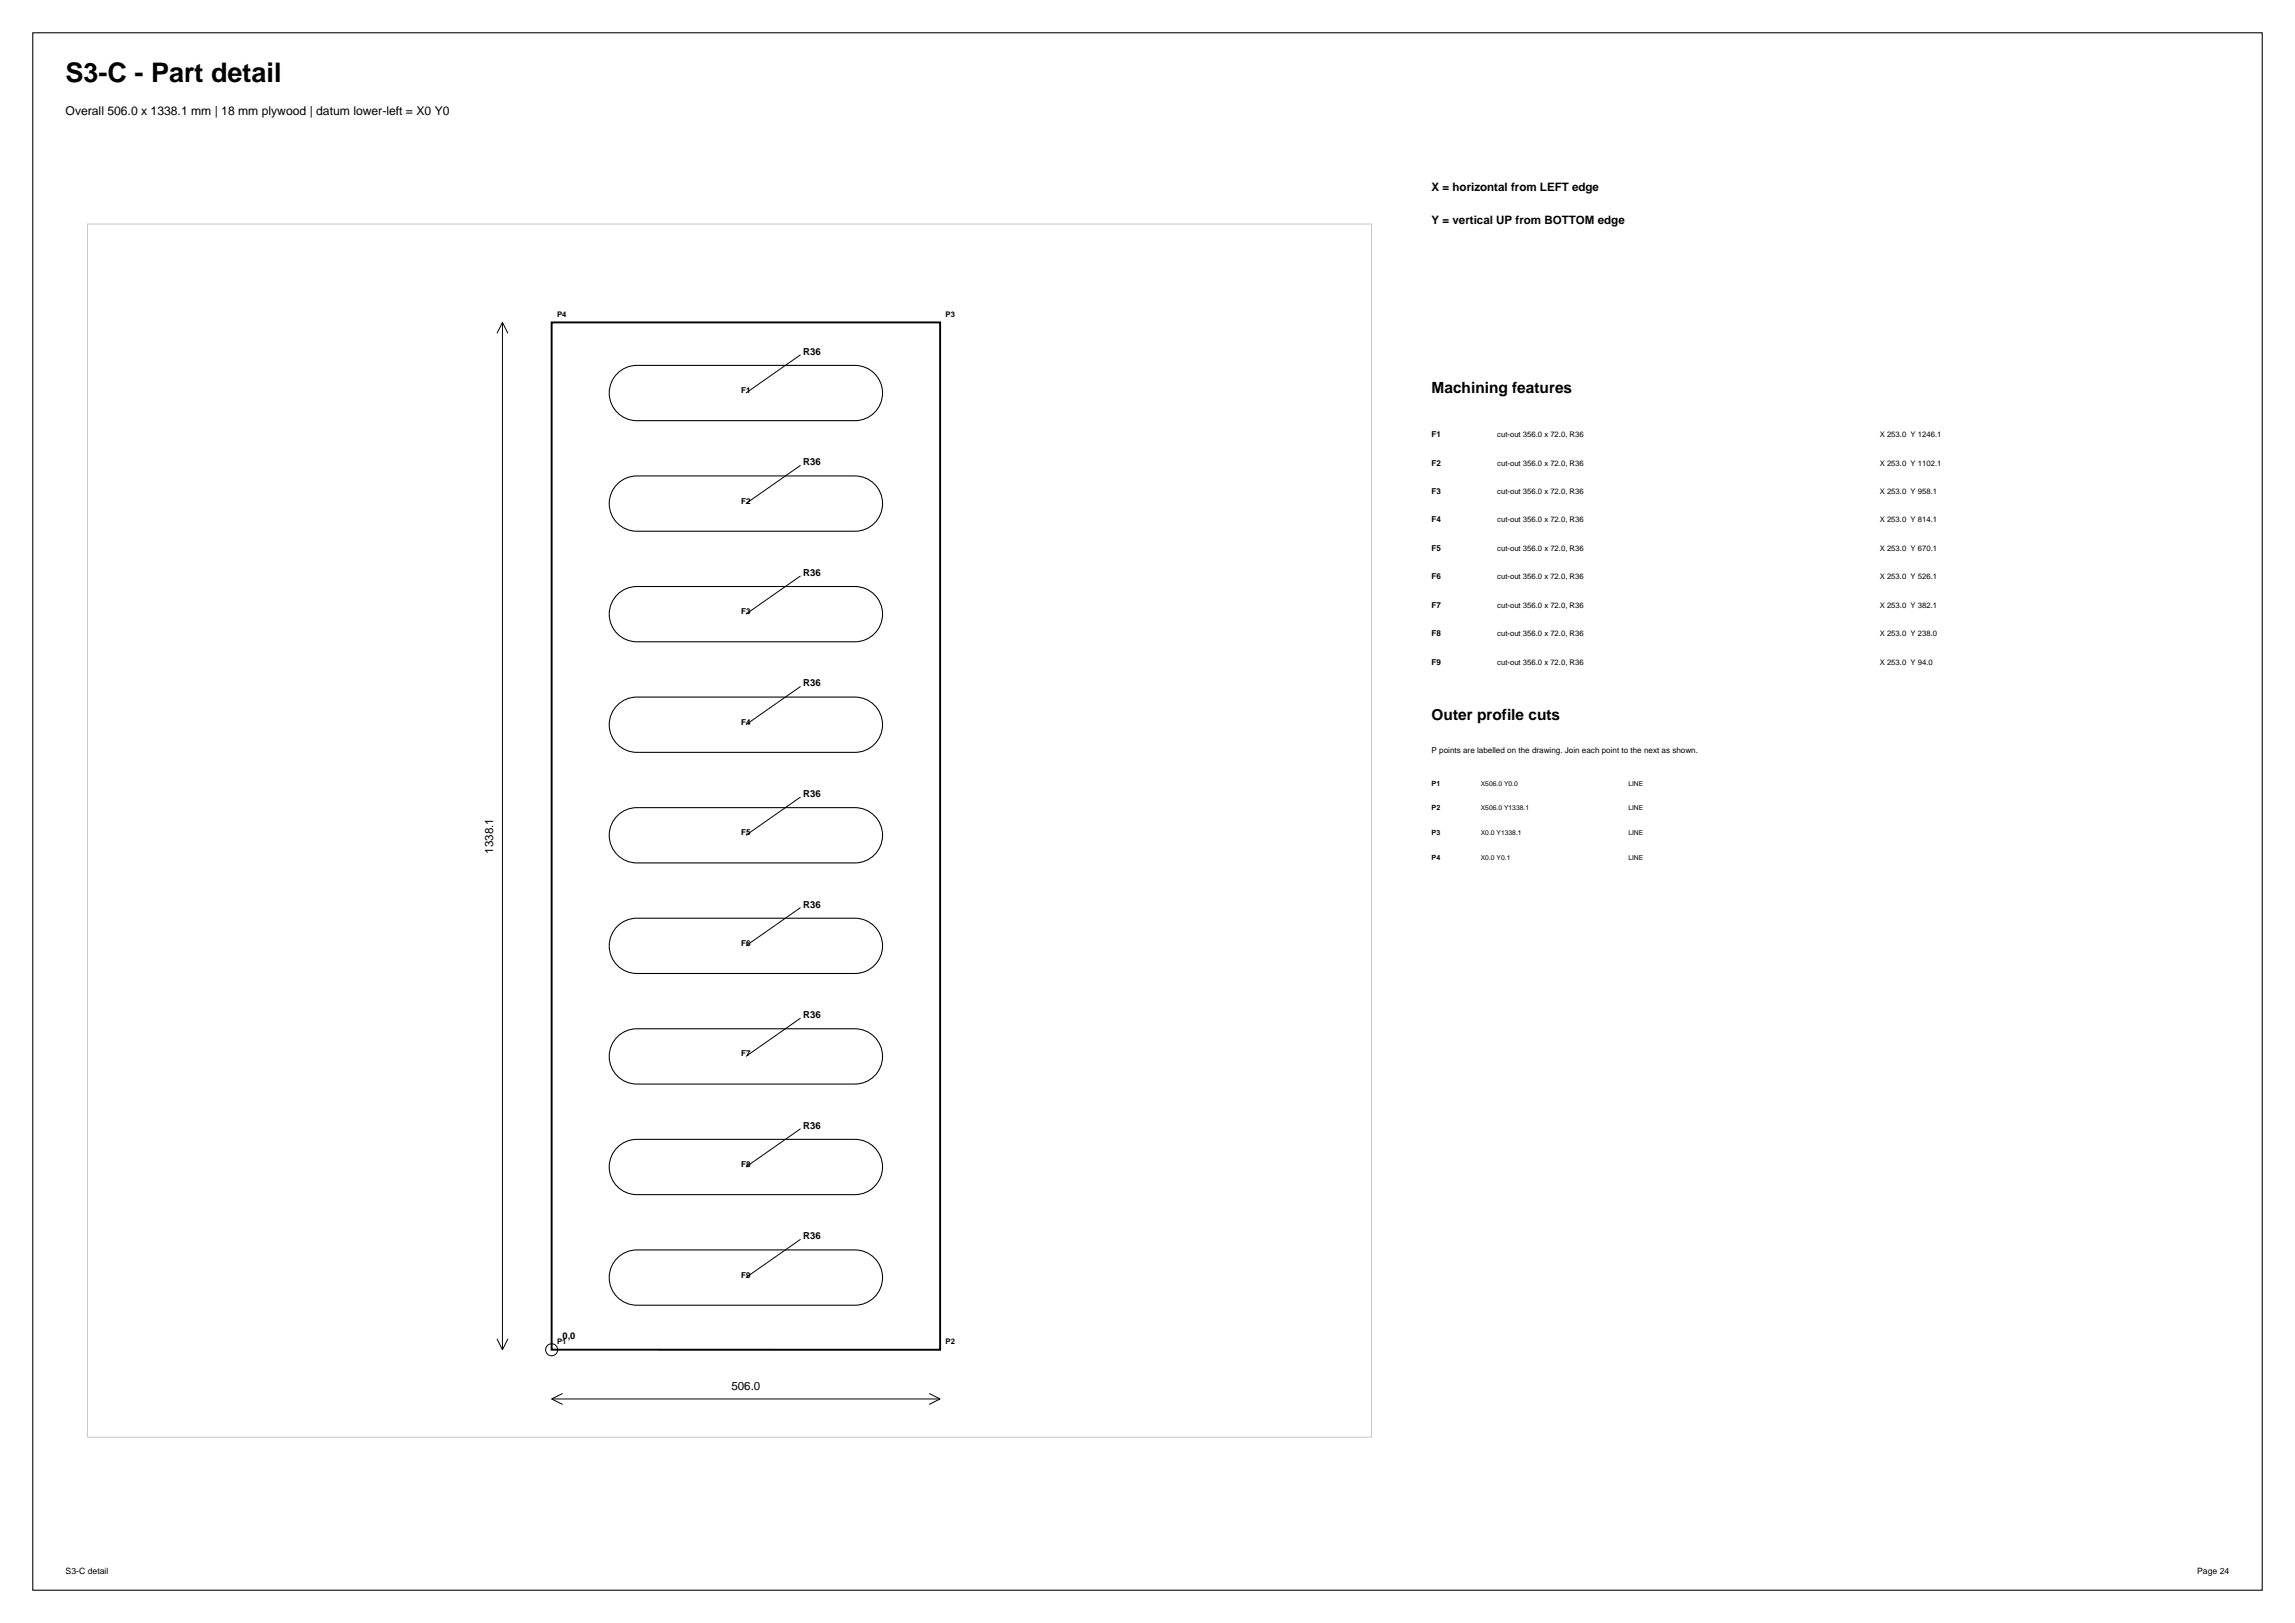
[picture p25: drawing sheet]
<svg xmlns="http://www.w3.org/2000/svg" width="420mm" height="297mm" viewBox="0 0 420 297" stroke-linecap="round" stroke-linejoin="round" font-family="sans-serif">
<defs><g id="words">
<text font-size="4.9" x="12" y="15">S3-C - Part detail</text>
<g font-size="2.8">
<text x="262" y="72">Machining features</text>
<text x="262" y="131.8">Outer profile cuts</text>
</g>
<text font-size="2.2" x="12" y="21">Overall 506.0 x 1338.1 mm | 18 mm plywood | datum lower-left = X0 Y0</text>
<g font-size="2.1">
<text x="262" y="35">X = horizontal from LEFT edge</text>
<text x="262" y="41">Y = vertical UP from BOTTOM edge</text>
<text x="90.3" y="156.2" transform="rotate(-90 90.3 156.2)">1338.1</text>
<text x="133.9" y="254.4">506.0</text>
</g>
<g font-size="1.8">
<text x="147" y="64.9">R36</text>
<text x="147" y="85.2">R36</text>
<text x="147" y="105.4">R36</text>
<text x="147" y="125.6">R36</text>
<text x="147" y="145.9">R36</text>
<text x="147" y="166.1">R36</text>
<text x="147" y="186.3">R36</text>
<text x="147" y="206.6">R36</text>
<text x="147" y="226.8">R36</text>
</g>
<text font-size="1.7" x="103" y="245">0,0</text>
<g font-size="1.6">
<text x="12" y="288">S3-C detail</text>
<text x="402.1" y="288">Page 24</text>
</g>
<g font-size="1.5">
<text x="135.6" y="71.9">F1</text>
<text x="262" y="80">F1</text>
<text x="262" y="85.2">F2</text>
<text x="135.6" y="92.2">F2</text>
<text x="262" y="90.4">F3</text>
<text x="262" y="95.6">F4</text>
<text x="262" y="100.8">F5</text>
<text x="262" y="106">F6</text>
<text x="135.6" y="112.4">F3</text>
<text x="262" y="111.2">F7</text>
<text x="262" y="116.4">F8</text>
<text x="262" y="121.6">F9</text>
<text x="135.6" y="132.6">F4</text>
<text x="262" y="137.8">P points are labelled on the drawing. Join each point to the next as shown.</text>
<text x="135.6" y="152.9">F5</text>
<text x="135.6" y="173.1">F6</text>
<text x="135.6" y="193.3">F7</text>
<text x="135.6" y="213.6">F8</text>
<text x="135.6" y="233.8">F9</text>
</g>
<g font-size="1.4">
<text x="102" y="58">P4</text>
<text x="173" y="58">P3</text>
<text x="274" y="80">cut-out 356.0 x 72.0, R36</text>
<text x="344" y="80">X 253.0 Y 1246.1</text>
<text x="274" y="85.2">cut-out 356.0 x 72.0, R36</text>
<text x="344" y="85.2">X 253.0 Y 1102.1</text>
<text x="274" y="90.4">cut-out 356.0 x 72.0, R36</text>
<text x="274" y="95.6">cut-out 356.0 x 72.0, R36</text>
<text x="344" y="90.4">X 253.0 Y 958.1</text>
<text x="344" y="95.6">X 253.0 Y 814.1</text>
<text x="274" y="100.8">cut-out 356.0 x 72.0, R36</text>
<text x="344" y="100.8">X 253.0 Y 670.1</text>
<text x="274" y="106">cut-out 356.0 x 72.0, R36</text>
<text x="344" y="106">X 253.0 Y 526.1</text>
<text x="274" y="111.2">cut-out 356.0 x 72.0, R36</text>
<text x="344" y="111.2">X 253.0 Y 382.1</text>
<text x="274" y="116.4">cut-out 356.0 x 72.0, R36</text>
<text x="344" y="116.4">X 253.0 Y 238.0</text>
<text x="274" y="121.6">cut-out 356.0 x 72.0, R36</text>
<text x="344" y="121.6">X 253.0 Y 94.0</text>
<text x="102" y="246">P1</text>
<text x="173" y="246">P2</text>
</g>
<g font-size="1.3">
<text x="262" y="143.8">P1</text>
<text x="262" y="148.3">P2</text>
<text x="262" y="152.8">P3</text>
<text x="262" y="157.3">P4</text>
</g>
<g font-size="1.2">
<text x="271" y="143.8">X506.0 Y0.0</text>
<text x="298" y="143.8">LINE</text>
<text x="271" y="148.3">X506.0 Y1338.1</text>
<text x="298" y="148.3">LINE</text>
<text x="271" y="152.8">X0.0 Y1338.1</text>
<text x="298" y="152.8">LINE</text>
<text x="271" y="157.3">X0.0 Y0.1</text>
<text x="298" y="157.3">LINE</text>
</g>
</g></defs>
<path d="M6 6h408v285h-408zM112.7 68.7a5 5 0 0 1 3.9-1.8h39.9a5.1 5.1 0 0 1 5 5 5.1 5.1 0 0 1-5 5.1h-39.9a5.1 5.1 0 0 1-4.6-2.9 5.1 5.1 0 0 1 .7-5.4zM113.3 88.3a5 5 0 0 1 3.3-1.2h39.9a5.1 5.1 0 0 1 5 5.1 5.1 5.1 0 0 1-5 5h-39.9a5.1 5.1 0 0 1-4.8-3.3 5.1 5.1 0 0 1 1.5-5.6zM113.3 108.5a5 5 0 0 1 3.3-1.2h39.9a5.1 5.1 0 0 1 5 5.1 5.1 5.1 0 0 1-5 5h-39.9a5.1 5.1 0 0 1-4.8-3.3 5.1 5.1 0 0 1 1.5-5.6zM113.3 128.8a5 5 0 0 1 3.3-1.2h39.9a5.1 5.1 0 0 1 5 5 5.1 5.1 0 0 1-5 5.1h-39.9a5.1 5.1 0 0 1-4.8-3.3 5.1 5.1 0 0 1 1.5-5.6zM112.7 149.6a5 5 0 0 1 3.9-1.8h39.9a5.1 5.1 0 0 1 5 5.1 5.1 5.1 0 0 1-5 5h-39.9a5.1 5.1 0 0 1-4.6-2.9 5.1 5.1 0 0 1 .7-5.4zM113.3 169.2a5 5 0 0 1 3.3-1.2h39.9a5.1 5.1 0 0 1 5 5.1 5.1 5.1 0 0 1-5 5h-39.9a5.1 5.1 0 0 1-4.8-3.3 5.1 5.1 0 0 1 1.5-5.6zM113.3 189.4a5 5 0 0 1 3.2-1.1h40a5.1 5.1 0 0 1 5 5 5.1 5.1 0 0 1-5 5.1h-40a5.1 5.1 0 0 1-4.7-3.3 5.1 5.1 0 0 1 1.5-5.7zM113.3 209.7a5 5 0 0 1 3.3-1.2h39.9a5.1 5.1 0 0 1 5 5.1 5.1 5.1 0 0 1-5 5h-39.9a5.1 5.1 0 0 1-4.8-3.3 5.1 5.1 0 0 1 1.5-5.6zM113.3 229.9a5 5 0 0 1 3.2-1.2h40a5.1 5.1 0 0 1 5 5.1 5.1 5.1 0 0 1-5 5h-40a5.1 5.1 0 0 1-4.7-3.3 5.1 5.1 0 0 1 1.5-5.6z" fill="none" stroke="#000" stroke-width=".19"/>
<path d="M16 41h235v222h-235z" fill="none" stroke="#c7c7c7" stroke-width=".18"/>
<path d="M101 59h71v188h-71z" fill="none" stroke="#000" stroke-width=".35"/>
<g fill="none" stroke="#000" stroke-width=".18">
<path d="M92 59v188M92 59l-1 2M92 59l1 2M146.5 64.9l-10 7M146.5 85.2l-10 7M146.5 105.4l-10 7M146.5 125.6l-10 7M146.5 145.9l-10 7M146.5 166.1l-10 7M146.5 186.3l-10 7M146.5 206.6l-10 7M146.5 226.8l-10 7"/>
<path d="M91 245l1 2M93 245l-1 2M101 256h71M101 256l2 1M103 255l-2 1M170 255l2 1M172 256l-2 1"/>
<circle cx="101" cy="247" r="1.1"/>
</g>
<use href="#words"/>
</svg>
